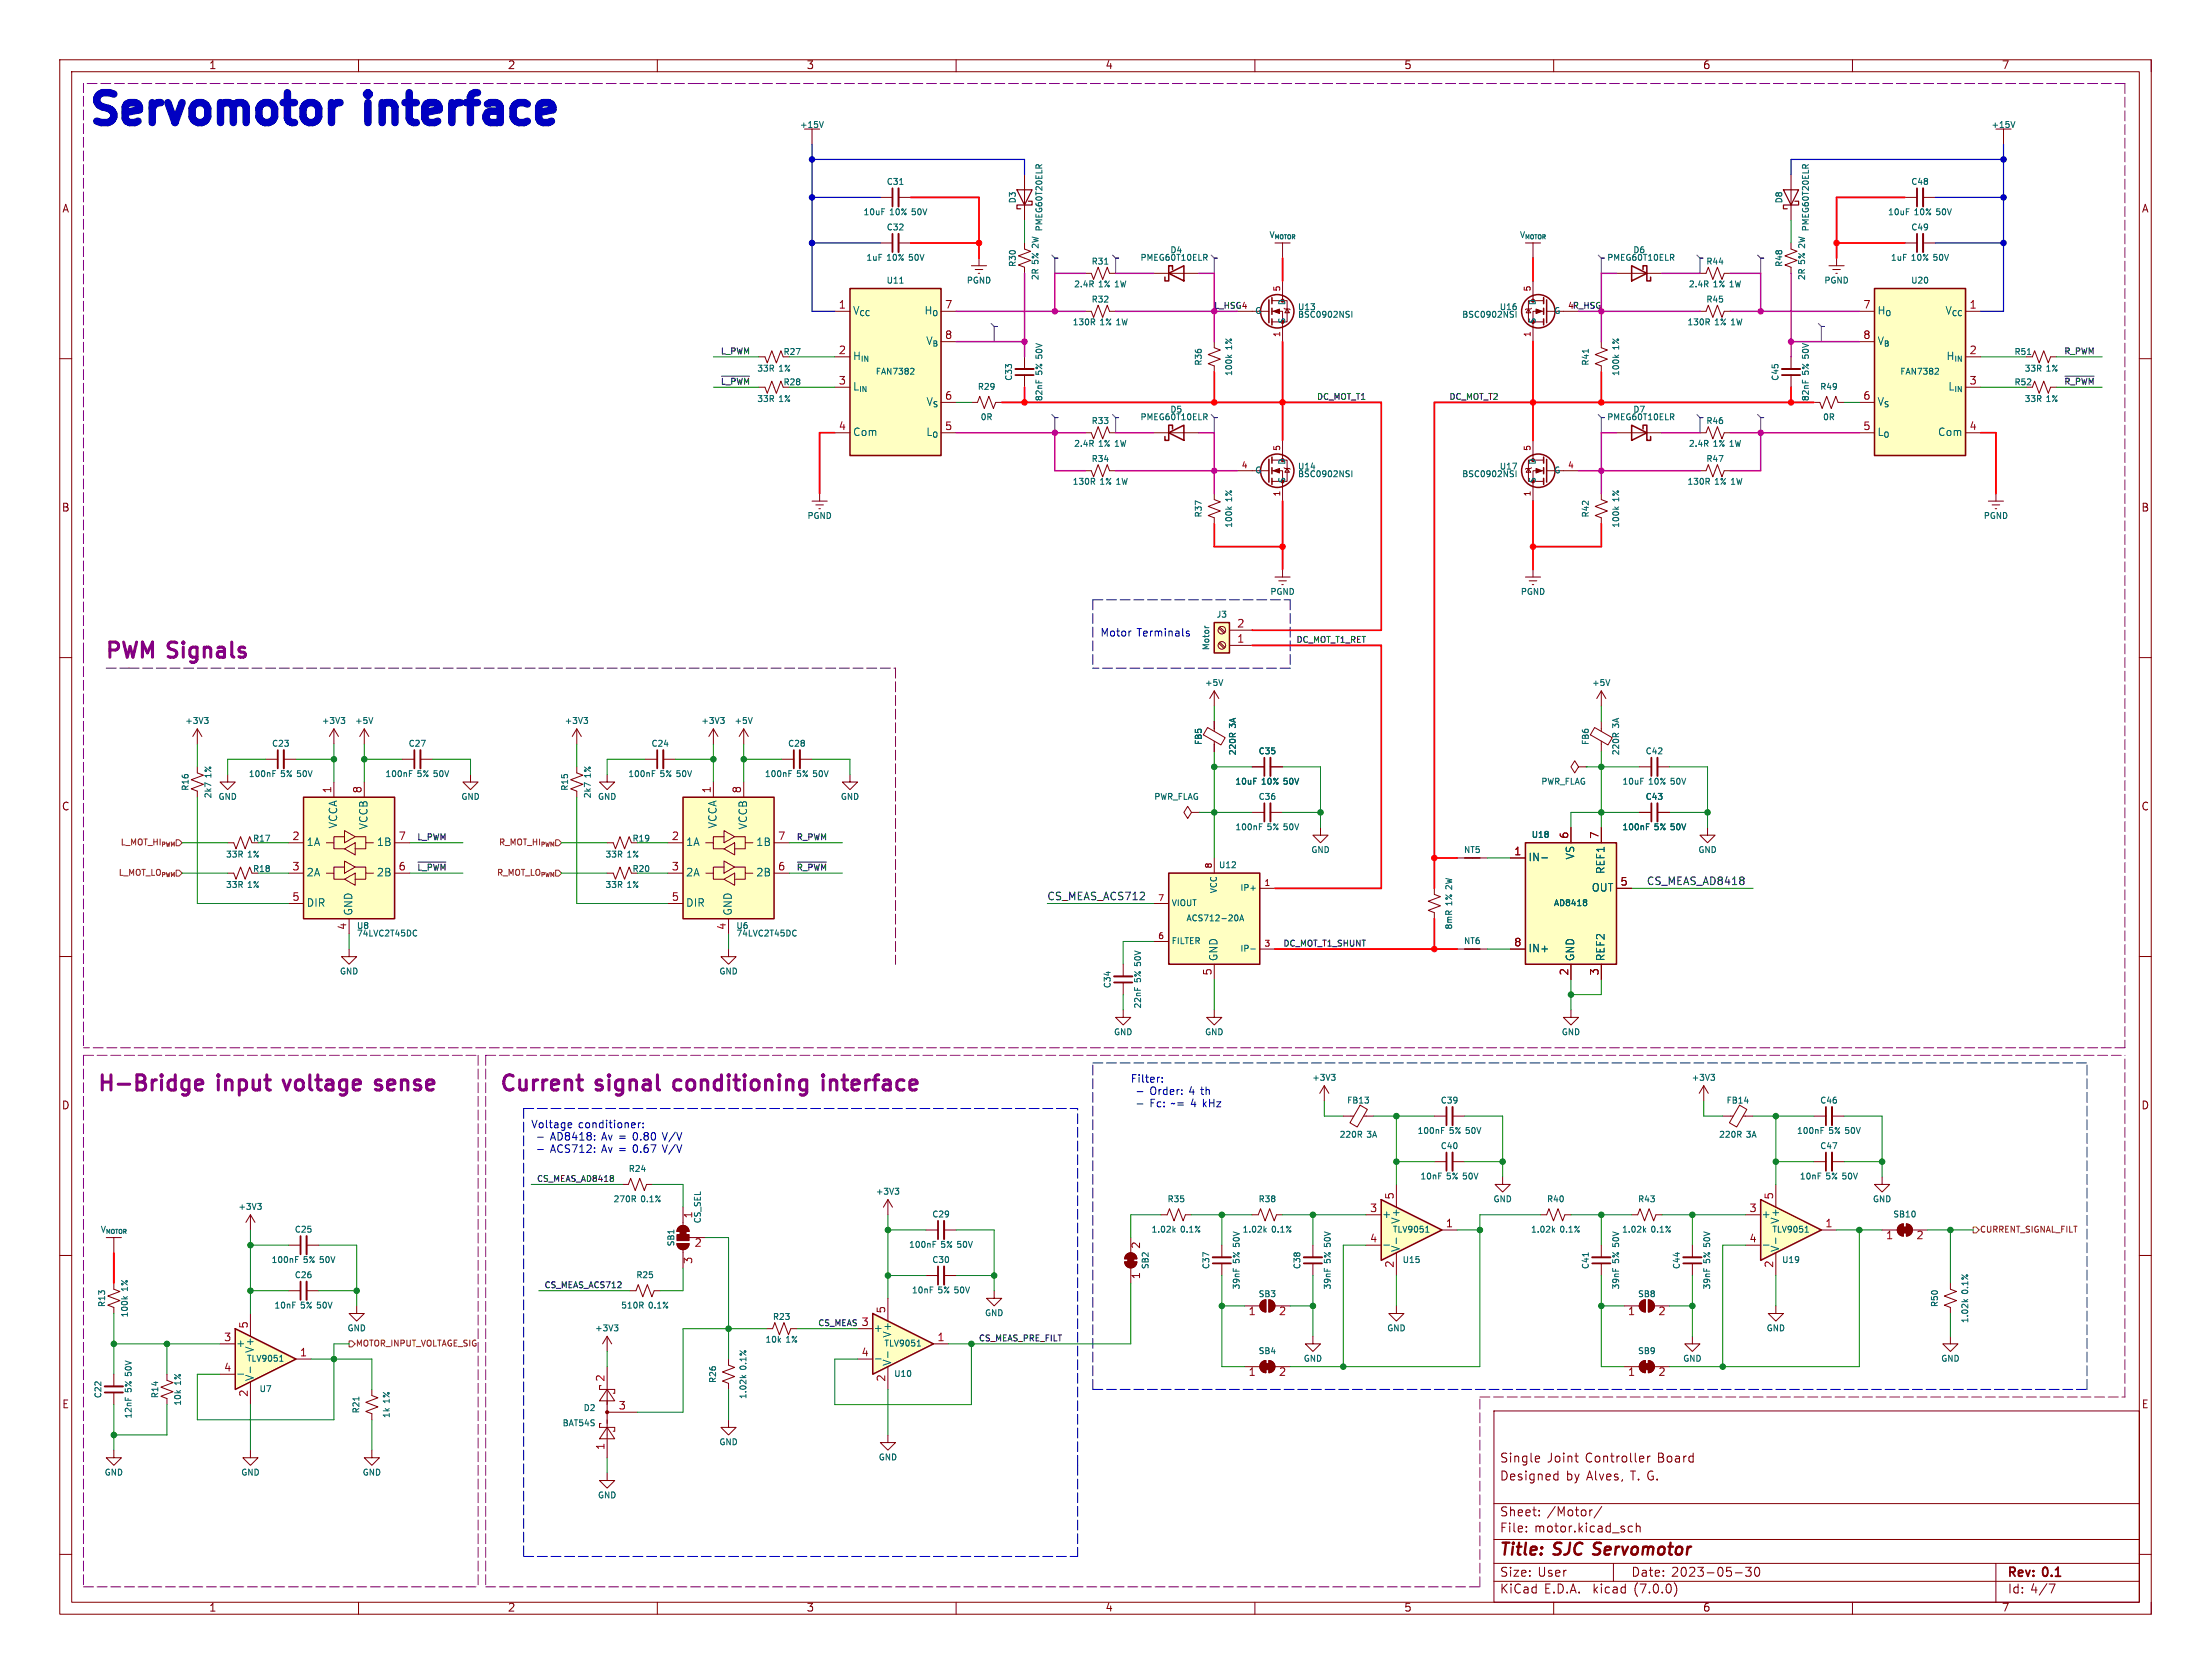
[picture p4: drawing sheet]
<svg xmlns="http://www.w3.org/2000/svg" width="370mm" height="280mm" viewBox="0 0 370 280" stroke-linecap="round" stroke-linejoin="round" font-family="sans-serif">
<defs><g id="words">
<g font-size="7" fill="#0000c2">
<text x="15.2" y="21.6">Servomotor</text>
<text x="62.5" y="21.6">interface</text>
</g>
<text font-size="3.5" fill="#480048" x="17.8" y="110.5">PWM Signals</text>
<g font-size="3.5" fill="#840084">
<text x="16.5" y="182.9">H-Bridge</text>
<text x="36.7" y="182.9">input</text>
<text x="48.5" y="182.9">voltage</text>
<text x="64.6" y="182.9">sense</text>
<text x="83.8" y="182.9">Current</text>
<text x="100" y="182.9">signal</text>
<text x="113.8" y="182.9">conditioning</text>
<text x="139.4" y="182.9">interface</text>
</g>
<g font-size="2.8" fill="#840000">
<text x="251" y="260.8">Title:</text>
<text x="260.1" y="260.8">SJC Servomotor</text>
</g>
<g font-size="2.1" fill="#840000">
<text x="251" y="244.9">Single</text>
<text x="258.9" y="244.9">Joint</text>
<text x="265.3" y="244.9">Controller</text>
<text x="277.4" y="244.9">Board</text>
<text x="251" y="247.9">Designed</text>
<text x="262.1" y="247.9">by Alves,</text>
<text x="272.9" y="247.9">T. G.</text>
<text x="251" y="256.7">File:</text>
<text x="251" y="254">Sheet:</text>
<text x="256.8" y="256.7">motor.kicad_sch</text>
<text x="258.9" y="254">/Motor/</text>
<text x="251" y="266.9">KiCad</text>
<text x="251" y="264.1">Size:</text>
<text x="257.3" y="264.1">User</text>
<text x="258.4" y="266.9">E.D.A.</text>
<text x="266.7" y="266.9">kicad</text>
<text x="273" y="264.1">Date:</text>
<text x="273.6" y="266.9">(7.0.0)</text>
<text x="279.7" y="264.1">2023-05-30</text>
<text x="336" y="264.2">Rev:</text>
<text x="336" y="266.9">Id: 4/7</text>
<text x="342" y="264.2">0.1</text>
</g>
<g font-size="1.8" fill="#840000">
<text x="35" y="11.8">1</text>
<text x="85" y="11.8">2</text>
<text x="135" y="11.8">3</text>
<text x="185" y="11.8">4</text>
<text x="235" y="11.8">5</text>
<text x="285" y="11.8">6</text>
<text x="335" y="11.8">7</text>
<text x="10.4" y="35.8">A</text>
<text x="358.4" y="35.8">A</text>
<text x="10.3" y="85.8">B</text>
<text x="358.3" y="85.8">B</text>
<text x="10.3" y="135.8">C</text>
<text x="358.3" y="135.8">C</text>
<text x="10.3" y="185.8">D</text>
<text x="358.3" y="185.8">D</text>
<text x="10.4" y="235.8">E</text>
<text x="358.4" y="235.8">E</text>
<text x="35" y="269.9">1</text>
<text x="85" y="269.9">2</text>
<text x="135" y="269.9">3</text>
<text x="185" y="269.9">4</text>
<text x="235" y="269.9">5</text>
<text x="285" y="269.9">6</text>
<text x="335" y="269.9">7</text>
</g>
<g font-size="1.8" fill="#a90000">
<text x="140.3" y="51.8">1</text>
<text x="158.1" y="51.8">7</text>
<text x="311.8" y="51.8">7</text>
<text x="329.5" y="51.8">1</text>
<text x="140.3" y="59.4">2</text>
<text x="158.1" y="56.9">8</text>
<text x="311.8" y="56.9">8</text>
<text x="329.5" y="59.4">2</text>
<text x="140.3" y="64.5">3</text>
<text x="329.5" y="64.5">3</text>
<text x="158.1" y="67.1">6</text>
<text x="311.8" y="67.1">6</text>
<text x="140.3" y="72.1">4</text>
<text x="158.1" y="72.1">5</text>
<text x="311.8" y="72.1">5</text>
<text x="329.5" y="72.1">4</text>
<text x="207" y="107.7">1</text>
<text x="207" y="105.2">2</text>
<text x="55.6" y="132.7" transform="rotate(-90 55.6 132.7)">1</text>
<text x="60.7" y="132.7" transform="rotate(-90 60.7 132.7)">8</text>
<text x="119.1" y="132.7" transform="rotate(-90 119.1 132.7)">1</text>
<text x="124.2" y="132.7" transform="rotate(-90 124.2 132.7)">8</text>
<text x="48.9" y="140.7">2</text>
<text x="66.6" y="140.7">7</text>
<text x="112.4" y="140.7">2</text>
<text x="130.1" y="140.7">7</text>
<text x="253.3" y="143.3">1</text>
<text x="262.6" y="140.4" transform="rotate(-90 262.6 140.4)">6</text>
<text x="267.7" y="140.4" transform="rotate(-90 267.7 140.4)">7</text>
<text x="48.9" y="145.8">3</text>
<text x="66.6" y="145.8">6</text>
<text x="112.4" y="145.8">3</text>
<text x="130.1" y="145.8">6</text>
<text x="271.1" y="148.3">5</text>
<text x="48.9" y="150.9">5</text>
<text x="58.2" y="155.6" transform="rotate(-90 58.2 155.6)">4</text>
<text x="112.4" y="150.9">5</text>
<text x="121.7" y="155.6" transform="rotate(-90 121.7 155.6)">4</text>
<text x="253.3" y="158.5">8</text>
<text x="202.9" y="163.2" transform="rotate(-90 202.9 163.2)">5</text>
<text x="262.6" y="163.2" transform="rotate(-90 262.6 163.2)">2</text>
<text x="267.7" y="163.2" transform="rotate(-90 267.7 163.2)">3</text>
<text x="229.2" y="202.9">3</text>
<text x="233.4" y="200.7" transform="rotate(-90 233.4 200.7)">5</text>
<text x="292.7" y="202.9">3</text>
<text x="296.9" y="200.7" transform="rotate(-90 296.9 200.7)">5</text>
<text x="116.2" y="208.9">2</text>
<text x="191.1" y="208.9" transform="rotate(-90 191.1 208.9)">2</text>
<text x="229.2" y="208">4</text>
<text x="241.9" y="205.5">1</text>
<text x="292.7" y="208">4</text>
<text x="305.4" y="205.5">1</text>
<text x="315.6" y="207.6">1</text>
<text x="320.6" y="207.6">2</text>
<text x="116.2" y="211.5" transform="rotate(-90 116.2 211.5)">3</text>
<text x="191.1" y="214" transform="rotate(-90 191.1 214)">1</text>
<text x="233.4" y="212.1" transform="rotate(-90 233.4 212.1)">2</text>
<text x="296.9" y="212.1" transform="rotate(-90 296.9 212.1)">2</text>
<text x="144.1" y="222">3</text>
<text x="148.3" y="219.7" transform="rotate(-90 148.3 219.7)">5</text>
<text x="208.9" y="220.3">1</text>
<text x="214" y="220.3">2</text>
<text x="272.4" y="220.3">1</text>
<text x="277.5" y="220.3">2</text>
<text x="37.4" y="224.5">3</text>
<text x="41.7" y="222.3" transform="rotate(-90 41.7 222.3)">5</text>
<text x="50.1" y="227.1">1</text>
<text x="144.1" y="227.1">4</text>
<text x="156.8" y="224.5">1</text>
<text x="37.4" y="229.6">4</text>
<text x="41.7" y="233.7" transform="rotate(-90 41.7 233.7)">2</text>
<text x="101.3" y="231.2" transform="rotate(-90 101.3 231.2)">2</text>
<text x="148.3" y="231.2" transform="rotate(-90 148.3 231.2)">2</text>
<text x="208.9" y="230.5">1</text>
<text x="214" y="230.5">2</text>
<text x="272.4" y="230.5">1</text>
<text x="277.5" y="230.5">2</text>
<text x="103.5" y="236">3</text>
<text x="101.3" y="242.6" transform="rotate(-90 101.3 242.6)">1</text>
</g>
<g font-size="1.8" fill="#006464">
<text x="142.7" y="52.9">V_{CC}</text>
<text x="154.5" y="52.9">H_{O}</text>
<text x="314.2" y="52.9">H_{O}</text>
<text x="325.4" y="52.9">V_{CC}</text>
<text x="154.8" y="58">V_{B}</text>
<text x="314.2" y="58">V_{B}</text>
<text x="142.7" y="60.5">H_{IN}</text>
<text x="142.7" y="65.6">L_{IN}</text>
<text x="325.5" y="60.5">H_{IN}</text>
<text x="325.8" y="65.6">L_{IN}</text>
<text x="154.8" y="68.1">V_{S}</text>
<text x="314.2" y="68.1">V_{S}</text>
<text x="142.7" y="73.2">Com</text>
<text x="154.8" y="73.2">L_{O}</text>
<text x="314.2" y="73.2">L_{O}</text>
<text x="324.2" y="73.2">Com</text>
<text x="51.3" y="141.8">1A</text>
<text x="56.7" y="138.7" transform="rotate(-90 56.7 138.7)">VCCA</text>
<text x="61.8" y="138.9" transform="rotate(-90 61.8 138.9)">VCCB</text>
<text x="62.9" y="141.8">1B</text>
<text x="114.8" y="141.8">1A</text>
<text x="120.2" y="138.7" transform="rotate(-90 120.2 138.7)">VCCA</text>
<text x="125.3" y="138.9" transform="rotate(-90 125.3 138.9)">VCCB</text>
<text x="126.4" y="141.8">1B</text>
<text x="263.7" y="143.9" transform="rotate(-90 263.7 143.9)">VS</text>
<text x="51.3" y="146.9">2A</text>
<text x="62.9" y="146.9">2B</text>
<text x="114.8" y="146.9">2A</text>
<text x="126.4" y="146.9">2B</text>
<text x="255.8" y="144.3">IN-</text>
<text x="266.2" y="149.4">OUT</text>
<text x="268.8" y="146.3" transform="rotate(-90 268.8 146.3)">REF1</text>
<text x="51.3" y="152">DIR</text>
<text x="59.2" y="153.2" transform="rotate(-90 59.2 153.2)">GND</text>
<text x="114.8" y="152">DIR</text>
<text x="122.7" y="153.2" transform="rotate(-90 122.7 153.2)">GND</text>
<text x="204" y="160.8" transform="rotate(-90 204 160.8)">GND</text>
<text x="255.8" y="159.6">IN+</text>
<text x="263.7" y="160.8" transform="rotate(-90 263.7 160.8)">GND</text>
<text x="268.8" y="160.8" transform="rotate(-90 268.8 160.8)">REF2</text>
<text x="116.2" y="203.9" transform="rotate(-90 116.2 203.9)">1</text>
<text x="231.3" y="204">+</text>
<text x="234.5" y="209.4" transform="rotate(-90 234.5 209.4)">V-</text>
<text x="234.5" y="204.8" transform="rotate(-90 234.5 204.8)">V+</text>
<text x="294.8" y="204">+</text>
<text x="298" y="209.4" transform="rotate(-90 298 209.4)">V-</text>
<text x="298" y="204.8" transform="rotate(-90 298 204.8)">V+</text>
<text x="39.5" y="225.6">+</text>
<text x="42.7" y="226.4" transform="rotate(-90 42.7 226.4)">V+</text>
<text x="146.2" y="223.1">+</text>
<text x="149.4" y="223.9" transform="rotate(-90 149.4 223.9)">V+</text>
<text x="42.7" y="231" transform="rotate(-90 42.7 231)">V-</text>
<text x="149.4" y="228.5" transform="rotate(-90 149.4 228.5)">V-</text>
</g>
<g font-size="1.8" fill="#0000c2">
<text x="184.1" y="106.7">Motor</text>
<text x="190.3" y="106.7">Terminals</text>
<text x="189.2" y="181.3">Filter:</text>
<text x="192.6" y="183.4">Order:</text>
<text x="192.6" y="185.4">Fc: ~=</text>
<text x="199.2" y="183.4">4 th</text>
<text x="199.6" y="185.4">4 kHz</text>
<text x="88.9" y="188.9">Voltage</text>
<text x="92.3" y="191">AD8418:</text>
<text x="96.8" y="188.9">conditioner:</text>
<text x="100.9" y="191">Av =</text>
<text x="106.3" y="191">0.80</text>
<text x="111.5" y="191">V/V</text>
<text x="92.3" y="193">ACS712:</text>
<text x="100.9" y="193">Av =</text>
<text x="106.3" y="193">0.67</text>
<text x="111.5" y="193">V/V</text>
</g>
<g font-size="1.8" fill="#0f0f0f">
<text x="275.6" y="148.2">CS_MEAS_AD8418</text>
<text x="175.1" y="150.8">CS_MEAS_ACS712</text>
</g>
<g font-size="1.4" fill="#006464">
<text x="133.8" y="21.6">+15V</text>
<text x="333.2" y="21.6">+15V</text>
<text x="148.3" y="31.2">C31</text>
<text x="170.2" y="34.1" transform="rotate(-90 170.2 34.1)">D3</text>
<text x="298.5" y="34.1" transform="rotate(-90 298.5 34.1)">D8</text>
<text x="319.8" y="31.2">C48</text>
<text x="144.4" y="36.3">10uF</text>
<text x="148.3" y="38.8">C32</text>
<text x="148.9" y="36.3">10%</text>
<text x="152.7" y="36.3">50V</text>
<text x="174.7" y="38.8" transform="rotate(-90 174.7 38.8)">PMEG60T20ELR</text>
<text x="212.3" y="40.1">V_{MOTOR}</text>
<text x="254.2" y="40.1">V_{MOTOR}</text>
<text x="303" y="38.8" transform="rotate(-90 303 38.8)">PMEG60T20ELR</text>
<text x="315.9" y="36.3">10uF</text>
<text x="319.8" y="38.8">C49</text>
<text x="320.3" y="36.3">10%</text>
<text x="324.2" y="36.3">50V</text>
<text x="144.9" y="43.9">1uF</text>
<text x="148.3" y="47.7">U11</text>
<text x="148.4" y="43.9">10%</text>
<text x="152.2" y="43.9">50V</text>
<text x="161.7" y="47.7">PGND</text>
<text x="170.2" y="44.7" transform="rotate(-90 170.2 44.7)">R30</text>
<text x="174" y="46.9" transform="rotate(-90 174 46.9)">2R 5% 2W</text>
<text x="182.6" y="44.5">R31</text>
<text x="190.8" y="43.9">PMEG60T10ELR</text>
<text x="195.8" y="42.6">D4</text>
<text x="268.9" y="43.9">PMEG60T10ELR</text>
<text x="273.3" y="42.6">D6</text>
<text x="285.5" y="44.5">R44</text>
<text x="298.5" y="44.7" transform="rotate(-90 298.5 44.7)">R48</text>
<text x="302.3" y="46.9" transform="rotate(-90 302.3 46.9)">2R 5% 2W</text>
<text x="305.2" y="47.7">PGND</text>
<text x="316.4" y="43.9">1uF</text>
<text x="319.7" y="47.7">U20</text>
<text x="319.9" y="43.9">10%</text>
<text x="323.7" y="43.9">50V</text>
<text x="179.7" y="48.3">2.4R</text>
<text x="182.6" y="50.9">R32</text>
<text x="183.8" y="48.3">1% 1W</text>
<text x="210.1" y="52.8">G</text>
<text x="215.3" y="51.2" transform="rotate(-90 215.3 51.2)">D</text>
<text x="217.1" y="52.1">U13</text>
<text x="217.1" y="53.4">BSC0902NSI</text>
<text x="244.6" y="53.4">BSC0902NSI</text>
<text x="250.9" y="52.1">U16</text>
<text x="257.2" y="51.2" transform="rotate(-90 257.2 51.2)">D</text>
<text x="259.9" y="52.8">G</text>
<text x="282.5" y="48.3">2.4R</text>
<text x="285.5" y="50.9">R45</text>
<text x="286.7" y="48.3">1% 1W</text>
<text x="131" y="59.6">R27</text>
<text x="179.4" y="54.7">130R</text>
<text x="184.1" y="54.7">1% 1W</text>
<text x="206.4" y="58.5" transform="rotate(-90 206.4 58.5)">1%</text>
<text x="215.3" y="54.1" transform="rotate(-90 215.3 54.1)">S</text>
<text x="257.2" y="54.1" transform="rotate(-90 257.2 54.1)">S</text>
<text x="271.2" y="58.5" transform="rotate(-90 271.2 58.5)">1%</text>
<text x="282.3" y="54.7">130R</text>
<text x="286.9" y="54.7">1% 1W</text>
<text x="337" y="59.6">R51</text>
<text x="126.6" y="62.4">33R</text>
<text x="130.3" y="62.4">1%</text>
<text x="131" y="64.7">R28</text>
<text x="146.5" y="62.9">FAN7382</text>
<text x="163.6" y="65.5">R29</text>
<text x="169.6" y="63.8" transform="rotate(-90 169.6 63.8)">C33</text>
<text x="174.7" y="62.7" transform="rotate(-90 174.7 62.7)">5% 50V</text>
<text x="201.4" y="61.2" transform="rotate(-90 201.4 61.2)">R36</text>
<text x="206.4" y="63" transform="rotate(-90 206.4 63)">100k</text>
<text x="266.1" y="61.2" transform="rotate(-90 266.1 61.2)">R41</text>
<text x="271.2" y="63" transform="rotate(-90 271.2 63)">100k</text>
<text x="297.9" y="63.8" transform="rotate(-90 297.9 63.8)">C45</text>
<text x="303" y="62.7" transform="rotate(-90 303 62.7)">5% 50V</text>
<text x="304.5" y="65.5">R49</text>
<text x="317.9" y="62.9">FAN7382</text>
<text x="337" y="64.7">R52</text>
<text x="338.7" y="62.4">33R</text>
<text x="342.4" y="62.4">1%</text>
<text x="126.6" y="67.5">33R</text>
<text x="130.3" y="67.5">1%</text>
<text x="164" y="70.5">0R</text>
<text x="174.7" y="67.2" transform="rotate(-90 174.7 67.2)">82nF</text>
<text x="182.6" y="71.2">R33</text>
<text x="190.8" y="70.5">PMEG60T10ELR</text>
<text x="195.8" y="69.3">D5</text>
<text x="268.9" y="70.5">PMEG60T10ELR</text>
<text x="273.3" y="69.3">D7</text>
<text x="285.5" y="71.2">R46</text>
<text x="303" y="67.2" transform="rotate(-90 303 67.2)">82nF</text>
<text x="305" y="70.5">0R</text>
<text x="338.7" y="67.5">33R</text>
<text x="342.4" y="67.5">1%</text>
<text x="179.7" y="75">2.4R</text>
<text x="182.6" y="77.5">R34</text>
<text x="183.8" y="75">1% 1W</text>
<text x="215.3" y="77.9" transform="rotate(-90 215.3 77.9)">D</text>
<text x="257.2" y="77.9" transform="rotate(-90 257.2 77.9)">D</text>
<text x="282.5" y="75">2.4R</text>
<text x="285.5" y="77.5">R47</text>
<text x="286.7" y="75">1% 1W</text>
<text x="179.4" y="81.3">130R</text>
<text x="184.1" y="81.3">1% 1W</text>
<text x="206.4" y="83.9" transform="rotate(-90 206.4 83.9)">1%</text>
<text x="210.1" y="79.4">G</text>
<text x="215.3" y="80.8" transform="rotate(-90 215.3 80.8)">S</text>
<text x="217.1" y="78.8">U14</text>
<text x="217.1" y="80.1">BSC0902NSI</text>
<text x="244.6" y="80.1">BSC0902NSI</text>
<text x="250.9" y="78.8">U17</text>
<text x="257.2" y="80.8" transform="rotate(-90 257.2 80.8)">S</text>
<text x="259.9" y="79.4">G</text>
<text x="271.2" y="83.9" transform="rotate(-90 271.2 83.9)">1%</text>
<text x="282.3" y="81.3">130R</text>
<text x="286.9" y="81.3">1% 1W</text>
<text x="135" y="87.1">PGND</text>
<text x="201.4" y="86.6" transform="rotate(-90 201.4 86.6)">R37</text>
<text x="206.4" y="88.4" transform="rotate(-90 206.4 88.4)">100k</text>
<text x="266.1" y="86.6" transform="rotate(-90 266.1 86.6)">R42</text>
<text x="271.2" y="88.4" transform="rotate(-90 271.2 88.4)">100k</text>
<text x="331.9" y="87.1">PGND</text>
<text x="212.5" y="99.8">PGND</text>
<text x="254.4" y="99.8">PGND</text>
<text x="203.5" y="103.6">J3</text>
<text x="202.6" y="108.8" transform="rotate(-90 202.6 108.8)">Motor</text>
<text x="201.6" y="115">+5V</text>
<text x="266.4" y="115">+5V</text>
<text x="30.9" y="121.3">+3V3</text>
<text x="45.4" y="125.2">C23</text>
<text x="53.8" y="121.3">+3V3</text>
<text x="59.3" y="121.3">+5V</text>
<text x="68.3" y="125.2">C27</text>
<text x="94.4" y="121.3">+3V3</text>
<text x="108.9" y="125.2">C24</text>
<text x="117.3" y="121.3">+3V3</text>
<text x="122.8" y="121.3">+5V</text>
<text x="131.8" y="125.2">C28</text>
<text x="201.4" y="124.7" transform="rotate(-90 201.4 124.7)">FB5</text>
<text x="207.1" y="121.8" transform="rotate(-90 207.1 121.8)">3A</text>
<text x="266.1" y="124.7" transform="rotate(-90 266.1 124.7)">FB6</text>
<text x="271.2" y="121.8" transform="rotate(-90 271.2 121.8)">3A</text>
<text x="35.6" y="130.1" transform="rotate(-90 35.6 130.1)">1%</text>
<text x="41.6" y="130.2">100nF</text>
<text x="47" y="130.2">5% 50V</text>
<text x="64.4" y="130.2">100nF</text>
<text x="69.8" y="130.2">5% 50V</text>
<text x="99.1" y="130.1" transform="rotate(-90 99.1 130.1)">1%</text>
<text x="105.1" y="130.2">100nF</text>
<text x="110.5" y="130.2">5% 50V</text>
<text x="127.9" y="130.2">100nF</text>
<text x="133.3" y="130.2">5% 50V</text>
<text x="206.7" y="131.5">10uF</text>
<text x="207.1" y="126.4" transform="rotate(-90 207.1 126.4)">220R</text>
<text x="210.5" y="126.4">C35</text>
<text x="211.1" y="131.5">10%</text>
<text x="214.9" y="131.5">50V</text>
<text x="257.9" y="131.5">PWR_FLAG</text>
<text x="271.2" y="126.4" transform="rotate(-90 271.2 126.4)">220R</text>
<text x="271.4" y="131.5">10uF</text>
<text x="275.3" y="126.4">C42</text>
<text x="275.9" y="131.5">10%</text>
<text x="279.7" y="131.5">50V</text>
<text x="31.8" y="132.4" transform="rotate(-90 31.8 132.4)">R16</text>
<text x="35.6" y="133.6" transform="rotate(-90 35.6 133.6)">2k7</text>
<text x="36.5" y="134">GND</text>
<text x="77.1" y="134">GND</text>
<text x="95.3" y="132.4" transform="rotate(-90 95.3 132.4)">R15</text>
<text x="99.1" y="133.6" transform="rotate(-90 99.1 133.6)">2k7</text>
<text x="100" y="134">GND</text>
<text x="140.6" y="134">GND</text>
<text x="193.1" y="134">PWR_FLAG</text>
<text x="210.5" y="134">C36</text>
<text x="275.3" y="134">C43</text>
<text x="37.7" y="143.7">33R</text>
<text x="41.4" y="143.7">1%</text>
<text x="42.3" y="141">R17</text>
<text x="101.2" y="143.7">33R</text>
<text x="104.9" y="143.7">1%</text>
<text x="105.8" y="141">R19</text>
<text x="206.7" y="139.1">100nF</text>
<text x="212.1" y="139.1">5% 50V</text>
<text x="219.4" y="142.9">GND</text>
<text x="244.9" y="142.9">NT5</text>
<text x="256.2" y="140.4">U18</text>
<text x="271.4" y="139.1">100nF</text>
<text x="276.8" y="139.1">5% 50V</text>
<text x="284.1" y="142.9">GND</text>
<text x="37.7" y="148.8">33R</text>
<text x="41.4" y="148.8">1%</text>
<text x="42.3" y="146.1">R18</text>
<text x="101.2" y="148.8">33R</text>
<text x="104.9" y="148.8">1%</text>
<text x="105.8" y="146.1">R20</text>
<text x="203.9" y="149.6" transform="rotate(-90 203.9 149.6)">VCC</text>
<text x="203.9" y="145.5">U12</text>
<text x="207.4" y="149.3">IP+</text>
<text x="59.7" y="155.6">U8</text>
<text x="123.2" y="155.6">U6</text>
<text x="196.1" y="151.8">VIOUT</text>
<text x="198.5" y="154.4">ACS712-20A</text>
<text x="243.3" y="155.6" transform="rotate(-90 243.3 155.6)">8mR</text>
<text x="243.3" y="151.5" transform="rotate(-90 243.3 151.5)">1% 2W</text>
<text x="260" y="151.8">AD8418</text>
<text x="59.7" y="156.9">74LVC2T45DC</text>
<text x="123.2" y="156.9">74LVC2T45DC</text>
<text x="196.1" y="158.2">FILTER</text>
<text x="207.4" y="159.4">IP-</text>
<text x="244.9" y="158.2">NT6</text>
<text x="56.8" y="163.3">GND</text>
<text x="120.3" y="163.3">GND</text>
<text x="186.1" y="165.4" transform="rotate(-90 186.1 165.4)">C34</text>
<text x="191.2" y="164.3" transform="rotate(-90 191.2 164.3)">5% 50V</text>
<text x="186.3" y="173.4">GND</text>
<text x="191.2" y="168.8" transform="rotate(-90 191.2 168.8)">22nF</text>
<text x="201.6" y="173.4">GND</text>
<text x="261.3" y="173.4">GND</text>
<text x="219.5" y="181">+3V3</text>
<text x="225.4" y="184.8">FB13</text>
<text x="241" y="184.8">C39</text>
<text x="283" y="181">+3V3</text>
<text x="288.9" y="184.8">FB14</text>
<text x="304.5" y="184.8">C46</text>
<text x="224.1" y="190.6">220R</text>
<text x="228.7" y="190.6">3A</text>
<text x="237.1" y="189.9">100nF</text>
<text x="242.5" y="189.9">5% 50V</text>
<text x="287.6" y="190.6">220R</text>
<text x="292.2" y="190.6">3A</text>
<text x="300.6" y="189.9">100nF</text>
<text x="306" y="189.9">5% 50V</text>
<text x="105.1" y="196.3">R24</text>
<text x="237.6" y="197.5">10nF</text>
<text x="241" y="192.5">C40</text>
<text x="242.1" y="197.5">5% 50V</text>
<text x="301.1" y="197.5">10nF</text>
<text x="304.5" y="192.5">C47</text>
<text x="305.6" y="197.5">5% 50V</text>
<text x="39.8" y="202.6">+3V3</text>
<text x="102.6" y="201.4">270R</text>
<text x="107.2" y="201.4">0.1%</text>
<text x="146.5" y="200.1">+3V3</text>
<text x="155.9" y="203.9">C29</text>
<text x="195.3" y="201.4">R35</text>
<text x="210.5" y="201.4">R38</text>
<text x="249.8" y="201.4">GND</text>
<text x="258.8" y="201.4">R40</text>
<text x="274" y="201.4">R43</text>
<text x="313.3" y="201.4">GND</text>
<text x="316.8" y="203.9">SB10</text>
<text x="16.8" y="206.4">V_{MOTOR}</text>
<text x="49.3" y="206.4">C25</text>
<text x="113.1" y="208.6" transform="rotate(-90 113.1 208.6)">SB1</text>
<text x="117.5" y="204.7" transform="rotate(-90 117.5 204.7)">CS_SEL</text>
<text x="152.1" y="209">100nF</text>
<text x="157.5" y="209">5% 50V</text>
<text x="192.6" y="206.4">1.02k</text>
<text x="197.6" y="206.4">0.1%</text>
<text x="207.9" y="206.4">1.02k</text>
<text x="212.8" y="206.4">0.1%</text>
<text x="233" y="206.4">TLV9051</text>
<text x="256.1" y="206.4">1.02k</text>
<text x="261.1" y="206.4">0.1%</text>
<text x="271.4" y="206.4">1.02k</text>
<text x="276.3" y="206.4">0.1%</text>
<text x="296.5" y="206.4">TLV9051</text>
<text x="21.6" y="216" transform="rotate(-90 21.6 216)">1%</text>
<text x="45.4" y="211.5">100nF</text>
<text x="49.3" y="214.1">C26</text>
<text x="50.8" y="211.5">5% 50V</text>
<text x="106.4" y="214.1">R25</text>
<text x="155.9" y="211.5">C30</text>
<text x="192.5" y="212.4" transform="rotate(-90 192.5 212.4)">SB2</text>
<text x="202.6" y="212.4" transform="rotate(-90 202.6 212.4)">C37</text>
<text x="207.7" y="215.8" transform="rotate(-90 207.7 215.8)">39nF</text>
<text x="207.7" y="211.3" transform="rotate(-90 207.7 211.3)">5% 50V</text>
<text x="217.9" y="212.4" transform="rotate(-90 217.9 212.4)">C38</text>
<text x="222.9" y="215.8" transform="rotate(-90 222.9 215.8)">39nF</text>
<text x="222.9" y="211.3" transform="rotate(-90 222.9 211.3)">5% 50V</text>
<text x="234.7" y="211.5">U15</text>
<text x="266.1" y="212.4" transform="rotate(-90 266.1 212.4)">C41</text>
<text x="271.2" y="215.8" transform="rotate(-90 271.2 215.8)">39nF</text>
<text x="271.2" y="211.3" transform="rotate(-90 271.2 211.3)">5% 50V</text>
<text x="281.4" y="212.4" transform="rotate(-90 281.4 212.4)">C44</text>
<text x="286.4" y="215.8" transform="rotate(-90 286.4 215.8)">39nF</text>
<text x="286.4" y="211.3" transform="rotate(-90 286.4 211.3)">5% 50V</text>
<text x="298.2" y="211.5">U19</text>
<text x="17.8" y="218.7" transform="rotate(-90 17.8 218.7)">R13</text>
<text x="21.6" y="220.4" transform="rotate(-90 21.6 220.4)">100k</text>
<text x="45.8" y="219.1">10nF</text>
<text x="50.3" y="219.1">5% 50V</text>
<text x="103.9" y="219.1">510R</text>
<text x="108.5" y="219.1">0.1%</text>
<text x="129.3" y="221">R23</text>
<text x="152.5" y="216.6">10nF</text>
<text x="157" y="216.6">5% 50V</text>
<text x="164.8" y="220.4">GND</text>
<text x="210.5" y="217.2">SB3</text>
<text x="274" y="217.2">SB8</text>
<text x="324.5" y="218.7" transform="rotate(-90 324.5 218.7)">R50</text>
<text x="329.6" y="221.4" transform="rotate(-90 329.6 221.4)">1.02k</text>
<text x="329.6" y="216.5" transform="rotate(-90 329.6 216.5)">0.1%</text>
<text x="58.1" y="222.9">GND</text>
<text x="99.5" y="222.9">+3V3</text>
<text x="128" y="224.8">10k</text>
<text x="131.5" y="224.8">1%</text>
<text x="147.9" y="225.5">TLV9051</text>
<text x="210.5" y="226.8">SB4</text>
<text x="232.1" y="222.9">GND</text>
<text x="274" y="226.8">SB9</text>
<text x="295.6" y="222.9">GND</text>
<text x="17.2" y="234" transform="rotate(-90 17.2 234)">C22</text>
<text x="22.3" y="232.9" transform="rotate(-90 22.3 232.9)">5% 50V</text>
<text x="26.7" y="234" transform="rotate(-90 26.7 234)">R14</text>
<text x="30.5" y="231.7" transform="rotate(-90 30.5 231.7)">1%</text>
<text x="41.2" y="228">TLV9051</text>
<text x="43.4" y="233.1">U7</text>
<text x="120.1" y="231.4" transform="rotate(-90 120.1 231.4)">R26</text>
<text x="125.2" y="229.2" transform="rotate(-90 125.2 229.2)">0.1%</text>
<text x="149.6" y="230.6">U10</text>
<text x="218.1" y="228">GND</text>
<text x="281.6" y="228">GND</text>
<text x="324.8" y="228">GND</text>
<text x="22.3" y="237.4" transform="rotate(-90 22.3 237.4)">12nF</text>
<text x="30.5" y="235.2" transform="rotate(-90 30.5 235.2)">10k</text>
<text x="60.4" y="236.5" transform="rotate(-90 60.4 236.5)">R21</text>
<text x="65.5" y="237.3" transform="rotate(-90 65.5 237.3)">1k</text>
<text x="65.5" y="234.7" transform="rotate(-90 65.5 234.7)">1%</text>
<text x="94.1" y="238.8">BAT54S</text>
<text x="97.6" y="236.3">D2</text>
<text x="125.2" y="234.1" transform="rotate(-90 125.2 234.1)">1.02k</text>
<text x="120.3" y="242">GND</text>
<text x="147" y="244.5">GND</text>
<text x="17.4" y="247.1">GND</text>
<text x="40.3" y="247.1">GND</text>
<text x="60.6" y="247.1">GND</text>
<text x="100" y="250.9">GND</text>
</g>
<g font-size="1.4" fill="#0f0f0f">
<text x="203.2" y="51.8">L_HSG4</text>
<text x="262.3" y="51.8">4R_HSG</text>
<text x="120.6" y="59.4">L_PWM</text>
<text x="345.3" y="59.4">R_PWM</text>
<text x="120.6" y="64.5">~{L_PWM}</text>
<text x="345.3" y="64.5">~{R_PWM}</text>
<text x="220.2" y="67">DC_MOT_T1</text>
<text x="242.6" y="67">DC_MOT_T2</text>
<text x="216.8" y="107.7">DC_MOT_T1_RET</text>
<text x="69.8" y="140.7">L_PWM</text>
<text x="133.3" y="140.7">R_PWM</text>
<text x="69.8" y="145.8">~{L_PWM}</text>
<text x="133.3" y="145.8">~{R_PWM}</text>
<text x="214.6" y="158.5">DC_MOT_T1_SHUNT</text>
<text x="89.7" y="197.8">CS_MEAS_AD8418</text>
<text x="91" y="215.6">CS_MEAS_ACS712</text>
<text x="136.8" y="222">CS_MEAS</text>
<text x="163.8" y="224.5">CS_MEAS_PRE_FILT</text>
</g>
<g font-size="1.4" fill="#a90000">
<text x="214.4" y="48.8" transform="rotate(-90 214.4 48.8)">5</text>
<text x="256.3" y="48.8" transform="rotate(-90 256.3 48.8)">5</text>
<text x="214.4" y="56.4" transform="rotate(-90 214.4 56.4)">1</text>
<text x="256.3" y="56.4" transform="rotate(-90 256.3 56.4)">1</text>
<text x="214.4" y="75.5" transform="rotate(-90 214.4 75.5)">5</text>
<text x="256.3" y="75.5" transform="rotate(-90 256.3 75.5)">5</text>
<text x="207.7" y="78.5">4</text>
<text x="214.4" y="83.1" transform="rotate(-90 214.4 83.1)">1</text>
<text x="256.3" y="83.1" transform="rotate(-90 256.3 83.1)">1</text>
<text x="262.3" y="78.5">4</text>
<text x="202.9" y="145.3" transform="rotate(-90 202.9 145.3)">8</text>
<text x="211.5" y="148.3">1</text>
<text x="193.7" y="150.9">7</text>
<text x="193.7" y="157.2">6</text>
<text x="211.5" y="158.5">3</text>
</g>
<g font-size="1.4" fill="#725600">
<text x="20" y="141.7">L_MOT_HI_{PWM}</text>
<text x="83.3" y="141.7">R_MOT_HI_{PWM}</text>
<text x="19.6" y="146.7">L_MOT_LO_{PWM}</text>
<text x="83" y="146.7">R_MOT_LO_{PWM}</text>
<text x="331.4" y="206.4">CURRENT_SIGNAL_FILT</text>
<text x="59.6" y="225.5">MOTOR_INPUT_VOLTAGE_SIG</text>
</g>
</g></defs>
<g fill="none" stroke="#840000" stroke-width=".17">
<path d="M10 10h350v260h-350zM12 12h346v256h-346zM60 10v2M110 10v2M160 10v2M210 10v2M260 10v2M310 10v2M360 10v2M10 60h2M358 60h2M10 110h2"/>
<path d="M358 110h2M33 128.3v1l1 .4-2 .7 2 .8-2 .8 1 .3v1.1M33 121.9v2.6M33 121.9l.8 1.3M33 121.9l-.7 1.3M38.1 129.5v1.3h1.3l-1.3 1.3-1.3-1.3h1.3M44.4 127h2.1M47.5 127h2M55.9 121.9l.7 1.3M55.9 121.9v2.6M55.9 121.9l-.8 1.3M67.3 127h2"/>
<path d="M70.4 127h2M199.4 135.9l-.6-1-.7 1 .7 1 .6-1h1.3M200.7 135.9h.1M209.5 135.9h2.1M212.6 135.9h2M221 138.4v1.3h-1.3l1.3 1.3 1.2-1.3h-1.2M262.9 138.4v2.6M268 138.4v2.6M274.3 135.9h2.1M277.4 135.9h2M285.7 138.4v1.3h-1.2l1.2 1.3 1.3-1.3h-1.3M10 160h2"/>
<path d="M193 157.5h2.6M193 151.1h2.6M203.2 143.5v2.6M210.8 148.6h2.6M210.8 158.8h2.6M252.7 158.8h2.6M252.7 143.5h2.6M270.5 148.6h2.5M358 160h2M203.2 161.3v2.5M262.9 168.9v1.3h1.3l-1.3 1.3-1.3-1.3h1.3M262.9 161.3v2.5"/>
<path d="M268 161.3v2.5M10 210h2M59.7 218.4v1.3h-1.3l1.3 1.3 1.3-1.3h-1.3M358 210h2M27.9 229.9v1l1.1 .4-2.1 .7 2.1 .8-2.1 .8 1 .3v1.1M219.7 223.5v1.3h1.3l-1.3 1.3-1.3-1.3h1.3M250 236h108v32h-108zM10 260h2M250 257.5h108M250 251.5h108M255.4 256.1v.2M255.4 255.3v.2"/>
<path d="M257.4 243.6h.2v.3l-.7 .2M257.6 253.4v.2M257.6 252.6v.2M257.6 244.5l-.2 .1M260.3 246.6h.4M260.7 246.1v1.5M260.7 247.5l-.4 .1M263.5 243.6h.6M264 244.6h.1M266.5 252.6l-.4 .1M268 252l-1.2 1.9M272.5 256.1l.3 .2 .4-.1"/>
<path d="M273.2 255.3h-.4l-.3 .1M273.8 255.4l.2-.1h.4l.1 1M273.8 254.8v1.5M275.7 243.6v1M276.2 243.6h-.3l-.2 .2M358 260h2M60 268v2M110 268v2M160 268v2M210 268v2M250 264.5h108M250 261.5h108"/>
<path d="M260 268v2M270 261.5v3M280.2 264.8a1.74 1.74 0 0 1 0 2.2M290.4 263.1h1.1M292.1 262.2h.9l-.5 .5 .5 .2v.6l-.2 .2h-.5l-.2-.2M293.8 262.2h.2a.81 .81 0 0 1 .3 1.3l-.2 .2a.81 .81 0 0 1-.3-1.4zM310 268v2M334 261.5v6.5M343.9 265l-.6 1.5M360 268v2"/>
</g>
<path d="M47.5 125.5v3M70.4 125.5v3M212.6 134.4v3M277.4 134.4v3" fill="none" stroke="#840000" stroke-width=".33"/>
<path d="M46.5 125.5v3M69.3 125.5v3M211.6 134.4v3M276.4 134.4v3" fill="none" stroke="#840000" stroke-width=".3"/>
<g fill="none" stroke="#006464" stroke-width=".17">
<path d="M34.2 120h.6l-.3 .4M34.6 120.4l.2 .2v.2l-.2 .2M45.7 129.4h.3M45.7 128.9h.4M57.1 120h.6l-.3 .4M57.5 120.4l.2 .2v.2l-.2 .2M68.5 129.4h.3M68.5 128.9h.5M210.8 138.3h.3M210.8 137.8h.4M275.5 138.3h.4M275.5 137.8h.5"/>
<path d="M207 153.1l.2 .3-.2 .6M207.5 154l.3-1 .3 1M207.6 153.8h.4M209.3 148.6h.8M209.3 158.7h.8M258 143.5h1M265.3 150.5l.2 .2-.2 .2 .2 .2v.2l-.2 .2"/>
</g>
<g fill="#ffffc2" stroke="#ffffc2" stroke-width=".17">
<path d="M195.6 146.1h15.2v15.2h-15.2z"/>
<path d="M255.3 141h15.2v20.3h-15.2z"/>
</g>
<path d="M195.6 146.1h15.2v15.2h-15.2zM255.3 141h15.2v20.3h-15.2z" fill="none" stroke="#840000" stroke-width=".25"/>
<path d="M39.4 222.3l10.1 5-10.1 5.1z" fill="#ffffc2"/>
<path d="M313.7 48.3h15.2v27.9h-15.2zM50.8 133.4h15.2v20.3h-15.2zM39.4 222.3l10.1 5-10.1 5.1z" fill="none" stroke="#840000" stroke-width=".25"/>
<g fill="none" stroke="#840000" stroke-width=".17">
<path d="M135.9 21.6v2.5M171.4 29.2v7.6M127 59.7h1l.4 1 .8-2 .7 2 .8-2 .4 1M181.6 45.7h1l.4 1 .8-2 .7 2 .8-2 .4 1h1M181.6 52.1h1l.4 1 .8-2 .7 2 .8-2 .4 1h1M203.2 57.2v1l1 .3-2 .8 2 .8-2 .7 1 .4v1M311.1 52.1h2.6M311.1 57.2h2.6M328.9 59.7h2.6M127 64.8h1l.4 1 .8-2 .7 2 .8-2 .4 1M311.1 72.4h2.6M311.1 67.3h2.6"/>
<path d="M328.9 64.8h2.6M328.9 72.4h2.6M135.9 83.8h2.5M136.5 84.5h1.3M137 85.1h.3M137.2 82.6v1.2M55.9 130.8v2.6M57.7 140h-1.8v1M57.7 138.9l1.7 1.1-1.7 1zM59.4 140h1.8v1h1.3M61 130.8v2.6M48.3 141h2.5"/>
<path d="M48.3 146.1h2.5M48.3 151.1h2.5M54.6 146.1h1.3v1h1.8M54.6 141h1.3v1h1.8M57.7 145h-1.8v1.1M57.7 144l1.7 1-1.7 1.1zM57.7 147.1l1.7-1v2zM57.7 142l1.7-1v2zM58.4 158.8v1.2h-1.3l1.3 1.3 1.3-1.3h-1.3M58.4 153.7v2.5M59.4 145h1.8v1.1h1.3M61.2 146.1v1h-1.8"/>
<path d="M61.2 141v1h-1.8M66 141h2.6M66 146.1h2.6M19 214.6v1l1.1 .4-2.1 .8 2.1 .8-2.1 .7 1 .4v1M19 207v2.6M41.9 203.2v2.5M41.9 219.7v3.8M41.9 203.2l-.8 1.3M41.9 203.2l.8 1.3M48.3 208.3h2M48.3 215.9h2M51.3 208.3h2"/>
<path d="M51.3 215.9h2M271.8 218.4h2.5M274.7 217.7l.6-.3v2.1a1.02 1.02 0 0 1-.9-.7 1.02 1.02 0 0 1 .3-1.1zM275.8 217.4a1.02 1.02 0 0 1 1.1 1 1.02 1.02 0 0 1-1.1 1.1zM276.9 218.4h2.5M297.2 218.4v1.3h1.2l-1.2 1.3-1.3-1.3h1.3M326.4 214.6v1l1 .4-2 .8 2 .8-2 .7 1 .4v1M19 229.9v2M19 232.9v2.1M36.8 224.8h2.6M36.8 229.9h2.6M41.9 231.1v3.9"/>
<path d="M49.5 227.3h2.6M62.2 232.4v1l1 .4-2 .8 2 .7-2 .8 1 .4v1M271.8 228.6h2.5M274.7 227.9l.6-.3v2a1.02 1.02 0 0 1-.9-.6 1.02 1.02 0 0 1 .3-1.1zM275.8 227.6a1.02 1.02 0 0 1 1.1 1 1.02 1.02 0 0 1-1.1 1zM276.9 228.6h2.5M283.2 223.5v1.3h1.3l-1.3 1.3-1.3-1.3h1.3M326.4 223.5v1.3h1.3l-1.3 1.3-1.3-1.3h1.3M19 242.6v1.2h-1.2l1.2 1.3 1.3-1.3h-1.3M41.9 242.6v1.2h-1.3l1.3 1.3 1.3-1.3h-1.3M62.2 242.6v1.2h-1.2l1.2 1.3 1.3-1.3h-1.3"/>
</g>
<g fill="none" stroke="#006464" stroke-width=".17">
<path d="M137.8 20.3l-.3 1M173.5 27.6h.3M174.4 27.5l-.5 .4M184.8 44.2h.6M205.4 59.4l.4 .4M206.1 59.4l-.4 .3M324.2 61.6l.2 .2v.2l-.6 .6h.6M69.5 155.6l.2 .1M69.7 156.5l-.2 .1M20.7 216.9l.3 .4M21.3 216.9l-.4 .3M43.1 201.3h.6l-.3 .4"/>
<path d="M43.5 201.7l.2 .2v.2l-.2 .2M49.5 210.7h.3M49.5 210.2h.4M328.6 217.4l.4 .3M329.3 217.4l-.4 .2M39.8 229.9h1M41.9 228.7v.9M46.8 227.7h.6M60.1 233.7v.6"/>
</g>
<path d="M170.2 31.8h2.5l-1.3 2.5zM172.1 33.7h.6v.6h-2.5v.6h.6" fill="none" stroke="#840000" stroke-width=".2"/>
<g fill="#ffffc2" stroke="#ffffc2" stroke-width=".17">
<path d="M50.8 133.4h15.2v20.3h-15.2z"/>
<path d="M313.7 48.3h15.2v27.9h-15.2z"/>
</g>
<path d="M51.3 206.8v3M51.3 214.4v3M17.5 231.9h3.1" fill="none" stroke="#840000" stroke-width=".33"/>
<path d="M50.3 206.8v3M50.3 214.4v3M17.5 232.9h3.1" fill="none" stroke="#840000" stroke-width=".3"/>
<g fill="#840000" stroke="#840000" stroke-width=".17">
<path d="M275.1 228.1h1v1h-1z"/>
<path d="M274.7 227.9l.6-.3v2a1.02 1.02 0 0 1-.9-.6 1.02 1.02 0 0 1 .3-1.1z"/>
<path d="M275.8 227.6a1.02 1.02 0 0 1 1.1 1 1.02 1.02 0 0 1-1.1 1z"/>
<path d="M274.7 217.7l.6-.3v2.1a1.02 1.02 0 0 1-.9-.7 1.02 1.02 0 0 1 .3-1.1z"/>
<path d="M275.8 217.4a1.02 1.02 0 0 1 1.1 1 1.02 1.02 0 0 1-1.1 1.1z"/>
</g>
<path d="M294.6 200.7l10.2 5-10.2 5.1z" fill="#ffffc2"/>
<path d="M195.6 45.7l2.5-1.2v2.5zM196.2 45.1v-.6h-.6v2.5h-.7v-.6M294.6 200.7l10.2 5-10.2 5.1z" fill="none" stroke="#840000" stroke-width=".25"/>
<g fill="none" stroke="#840000" stroke-width=".17">
<path d="M335.3 21.6v2.5M171.4 40.6v1.1l1.1 .3-2.1 .8 2.1 .8-2.1 .7 1 .4v1M193 45.7h7.7M256.5 40.6v2.6M339.1 59.7h1l.4-1 .7 2 .8-2 .8 2 .4-1h1M339.1 64.8h1l.4-1 .7 2 .8-2 .8 2 .4-1h1M332.7 83.8h2.6M333.4 84.5h1.2M333.9 85.1h.2M334 82.6v1.2M78.7 129.5v1.3h-1.2l1.2 1.3 1.3-1.3h-1.3M96.5 128.3v1l1 .4-2 .7 2 .8-2 .8 1 .3v1.1"/>
<path d="M96.5 121.9l.8 1.3M96.5 121.9v2.6M96.5 121.9l-.7 1.3M101.6 129.5v1.3h1.3l-1.3 1.3-1.3-1.3h1.3M107.9 127h2.1M111 127h2M101.6 141h1l.4 1 .8-2 .7 2 .8-2 .4 1M101.6 146.1h1l.4 1 .8-2.1 .7 2.1 .8-2.1 .4 1.1M251.5 196.9v1.2h1.2l-1.2 1.3-1.3-1.3h1.3M297.2 198.1v3.8M303.5 194.3h2.1M306.6 194.3h2"/>
<path d="M315 196.9v1.2h1.2l-1.2 1.3-1.3-1.3h1.3M148.6 200.7l-.8 1.2M148.6 200.7v2.5M148.6 200.7l.8 1.2M154.9 205.7h2.1M158 205.7h2M257.8 203.2h1l.4-1 .8 2 .7-2 .8 2 .4-1h1M268 208.3v2M268 211.3v2.1M273 203.2h1.1l.3-1 .8 2 .8-2 .7 2 .4-1h1M283.2 208.3v2M283.2 211.3v2.1"/>
<path d="M292.1 203.2h2.5M292.1 208.3h2.5M297.2 209.6v3.8M304.8 205.7h2.5M315 205.7h2.5M317.8 205l.7-.3v2.1a1.02 1.02 0 0 1-.9-.7 1.02 1.02 0 0 1 .2-1.1zM319 204.7a1.02 1.02 0 0 1 1 1 1.02 1.02 0 0 1-1 1.1zM320 205.7h2.6M148.6 240v1.3h1.3l-1.3 1.3-1.3-1.3h1.3"/>
</g>
<g fill="none" stroke="#006464" stroke-width=".17">
<path d="M337.2 20.3l-.3 1M201.7 43.1l.3 .4M202 42.6v.4M339.3 59.3h.5M97.7 120h.6l-.3 .4M98.1 120.4l.2 .2v.2l-.2 .2M109.2 129.4h.3M109.2 128.9h.4M149.8 198.8h.6l-.3 .3M150.2 199.1l.2 .2v.3l-.2 .2M156.1 208.1h.4M156.1 207.6h.5"/>
<path d="M259.9 205.7l.3 .4M260.2 205.4l-.4 .4M265.8 209.6v.5M275.1 205.7l.3 .4M275.4 205.4l-.4 .4M295.1 208.3h.9M297.2 207.1v.9M302.1 206.1h.5"/>
</g>
<path d="M111 125.5v3M306.6 192.8v3M158 204.2v3.1M266.4 210.3h3.1M281.7 210.3h3" fill="none" stroke="#840000" stroke-width=".33"/>
<path d="M110 125.5v3M305.6 192.8v3M157 204.2v3.1M266.4 211.3h3.1M281.7 211.3h3" fill="none" stroke="#840000" stroke-width=".3"/>
<g fill="#840000" stroke="#840000" stroke-width=".17">
<path d="M318.3 205.2h1v1h-1z"/>
<path d="M317.8 205l.7-.3v2.1a1.02 1.02 0 0 1-.9-.7 1.02 1.02 0 0 1 .2-1.1z"/>
<path d="M319 204.7a1.02 1.02 0 0 1 1 1 1.02 1.02 0 0 1-1 1.1z"/>
</g>
<path d="M146 219.7l10.2 5.1-10.2 5.1z" fill="#ffffc2"/>
<g fill="none" stroke="#840000" stroke-width=".25">
<path d="M212.3 50.2v3.8M212.9 49.8v1M212.9 51.6v1M212.9 53.3v1.1M258.3 49.8v1M258.3 51.6v1M258.3 53.3v1.1M258.8 50.2v3.8M273 44.5l2.6 1.2-2.6 1.3zM275 45.1v-.6h.6v2.5h.6v-.6M114.3 133.4h15.2v20.3h-15.2zM146 219.7l10.2 5.1-10.2 5.1z"/>
<circle cx="213.7" cy="52.1" r="2.79"/>
<circle cx="257.4" cy="52.1" r="2.79"/>
</g>
<g fill="none" stroke="#840000" stroke-width=".17">
<path d="M299.7 29.2v7.6M318.8 33h2M321.8 33h2M207 52.1h5.3M212.9 52.1h1.7v5.1M212.9 50.3h2.5v3.5h-2.5M214.6 40.6v2.6M214.6 47v3.3M214.9 51.6l.1 .1h.8l.1 .1M215.4 51.7l.4 .6h-.8zM255.8 51.7l.4 .6h-.8zM256.3 51.6l-.1 .1h-.8l-.1 .1"/>
<path d="M256.5 47v3.3M258.3 52.1h-1.8v5.1M258.3 50.3h-2.5v3.5h2.5M258.8 52.1h5.4M268 57.2v1l1 .3-2 .8 2 .8-2 .7 1 .4v1M270.5 45.7h7.6M299.7 40.6v1.1l1 .3-2 .8 2 .8-2 .7 1 .4v1M318.8 40.6h2M321.8 40.6h2M255.3 96.5h2.5M255.9 97.2h1.3M256.4 97.8h.3"/>
<path d="M256.5 95.3v1.2M268 115.6l-.8 1.2M268 115.6v2.5M268 115.6l.7 1.2M61 121.9l-.8 1.3M61 121.9v2.6M61 121.9l.7 1.3M119.4 121.9v2.6M119.4 130.8v2.6M119.4 121.9l.7 1.3M119.4 121.9l-.8 1.3M121.2 140h-1.8v1"/>
<path d="M121.2 138.9l1.7 1.1-1.7 1zM122.9 140h1.8v1h1.3M124.5 121.9v2.6M124.5 130.8v2.6M124.5 121.9l-.8 1.3M124.5 121.9l.7 1.3M130.8 127h2M133.9 127h2M264.2 128.3l-.7 1-.6-1 .6-1 .7 1h1.2M265.4 128.3h.1M266.9 121.7l2.9 1.7-.7 1.2-3-1.7zM268 120.7v1.6"/>
<path d="M268 124v1.7M274.3 128.3h2.1M277.4 128.3h2M111.8 141h2.5M111.8 146.1h2.5M111.8 151.1h2.5M118.1 146.1h1.3v1h1.8M118.1 141h1.3v1h1.8M121.2 145h-1.8v1.1M121.2 144l1.7 1-1.7 1.1zM121.2 147.1l1.7-1v2zM121.2 142l1.7-1v2z"/>
<path d="M121.9 158.8v1.2h-1.3l1.3 1.3 1.3-1.3h-1.3M121.9 153.7v2.5M122.9 145h1.8v1.1h1.3M124.7 146.1v1h-1.8M124.7 141v1h-1.8M129.5 141h2.6M129.5 146.1h2.6M104.1 198.1h1.1l.3-1 .8 2 .8-2 .7 2 .4-1h1M240 194.3h2.1M243.1 194.3h2M105.4 215.9h1l.4-1 .8 2 .7-2 .8 2 .4-1h1M113.3 208h2a1.02 1.02 0 0 1-1 1 1.02 1.02 0 0 1-1-1z"/>
<path d="M113.6 205.3a1.02 1.02 0 0 1 1.1-.2 1.02 1.02 0 0 1 .6 .9h-2zM114.3 201.9v3.1M114.3 209v3.1M115.3 207h2.8M148.6 217.2v3.8M166.4 215.9v1.3h1.2l-1.2 1.2-1.3-1.2h1.3M188.2 211.1h2a1.02 1.02 0 0 1-1 1 1.02 1.02 0 0 1-1-1zM188.5 209.8a1.02 1.02 0 0 1 1.1-.2 1.02 1.02 0 0 1 .6 1h-2zM189.2 207v2.6M189.2 212.1v2.5M194.3 203.2h1l.4-1 .8 2 .7-2 .8 2 .4-1h1M204.5 208.3v2"/>
<path d="M204.5 211.3v2.1M208.3 218.4h2.5M209.5 203.2h1.1l.3-1 .8 2 .8-2 .7 2 .4-1h1M211.1 217.7l.7-.3v2.1a1.02 1.02 0 0 1-.9-.7 1.02 1.02 0 0 1 .2-1.1zM212.3 217.4a1.02 1.02 0 0 1 1.1 1 1.02 1.02 0 0 1-1.1 1.1zM213.4 218.4h2.5M219.7 208.3v2M219.7 211.3v2.1M101.6 223.5l-.8 1.3M101.6 223.5v2.6M101.6 223.5l.8 1.3M121.9 227.3v1l1 .4-2 .8 2 .8-2 .7 1 .4v1"/>
<path d="M143.5 222.3h2.5M143.5 227.3h2.5M148.6 228.6v3.8M156.2 224.8h2.5M208.3 228.6h2.5M211.1 227.9l.7-.3v2a1.02 1.02 0 0 1-.9-.6 1.02 1.02 0 0 1 .2-1.1zM212.3 227.6a1.02 1.02 0 0 1 1.1 1 1.02 1.02 0 0 1-1.1 1zM213.4 228.6h2.5"/>
</g>
<g fill="none" stroke="#006464" stroke-width=".17">
<path d="M301.7 27.6h.4M302.6 27.5l-.4 .4M225.7 52.1h.1M225.8 52.7v.3M226.2 52.1v1M253.2 52.7v.3M253.7 52.1v1M265.8 58.4v.6M270.2 59.4l.4 .4M270.9 59.4l-.4 .3M279.8 43.1l.3 .4M280.1 42.6v.4"/>
<path d="M269.4 113.7l-.3 1M62.4 120l-.3 1M120.6 120h.6l-.3 .4M121 120.4l.2 .2v.2l-.2 .2M125.9 120l-.3 1M132 129.4h.3M132 128.9h.5M133 155.6l.2 .1M133.2 156.5l-.2 .1M196.4 205.7l.3 .4M196.7 205.4l-.4 .4M211.6 205.7l.3 .4"/>
<path d="M211.9 205.4l-.4 .4M102.8 221.6h.6l-.3 .4M103.2 222l.2 .2v.2l-.2 .2M124.2 230.1l.3 .3M124.8 230.1l-.4 .2M146.5 227.3h.9M148.6 226.1v1M153.5 225.2h.6"/>
</g>
<g fill="#840000" stroke="#840000" stroke-width=".17">
<path d="M257 51.7l1.1 .4-1.1 .4z"/>
<path d="M213.1 52.1l1-.4v.8z"/>
<path d="M113.8 206h1v.5h-1z"/>
<path d="M113.6 205.3a1.02 1.02 0 0 1 1.1-.2 1.02 1.02 0 0 1 .6 .9h-2z"/>
<path d="M113.3 206.5h2v1h-2z"/>
<path d="M113.3 208h2a1.02 1.02 0 0 1-1 1 1.02 1.02 0 0 1-1-1z"/>
<path d="M211.6 228.1h1v1h-1z"/>
<path d="M211.1 227.9l.7-.3v2a1.02 1.02 0 0 1-.9-.6 1.02 1.02 0 0 1 .2-1.1z"/>
<path d="M212.3 227.6a1.02 1.02 0 0 1 1.1 1 1.02 1.02 0 0 1-1.1 1z"/>
<path d="M188.7 210.3h1v1h-1z"/>
<path d="M188.2 211.1h2a1.02 1.02 0 0 1-1 1 1.02 1.02 0 0 1-1-1z"/>
<path d="M188.5 209.8a1.02 1.02 0 0 1 1.1-.2 1.02 1.02 0 0 1 .6 1h-2z"/>
<path d="M211.1 217.7l.7-.3v2.1a1.02 1.02 0 0 1-.9-.7 1.02 1.02 0 0 1 .2-1.1z"/>
<path d="M212.3 217.4a1.02 1.02 0 0 1 1.1 1 1.02 1.02 0 0 1-1.1 1.1z"/>
</g>
<path d="M114.3 133.4h15.2v20.3h-15.2z" fill="#ffffc2" stroke="#ffffc2" stroke-width=".17"/>
<path d="M321.8 31.5v3M321.8 39.1v3.1M133.9 125.5v3M277.4 126.7v3.1M243.1 192.8v3M202.9 210.3h3.1M218.2 210.3h3" fill="none" stroke="#840000" stroke-width=".33"/>
<path d="M320.8 31.5v3M320.8 39.1v3.1M132.8 125.5v3M276.4 126.7v3.1M242.1 192.8v3M202.9 211.3h3.1M218.2 211.3h3" fill="none" stroke="#840000" stroke-width=".3"/>
<path d="M298.4 31.8h2.6l-1.3 2.5zM300.4 33.7h.6v.6h-2.6v.6h.7" fill="none" stroke="#840000" stroke-width=".2"/>
<path d="M231.1 200.7l10.2 5-10.2 5.1z" fill="#ffffc2"/>
<g fill="none" stroke="#840000" stroke-width=".25">
<path d="M142.2 48.3h15.3v27.9h-15.3zM195.6 72.4l2.5-1.3v2.6zM196.2 71.8v-.7h-.6v2.6h-.7v-.7M212.3 76.8v3.8M212.9 76.5v1M212.9 78.2v1M258.3 76.5v1M258.3 78.2v1M258.8 76.8v3.8M273 71.1l2.6 1.3-2.6 1.3zM275 71.8v-.7h.6v2.6h.6v-.7M212.9 80v1"/>
<path d="M258.3 80v1M203.2 104.1h2.5v5.1h-2.5zM245.1 158.8h2.5M245.1 143.5h2.5M231.1 200.7l10.2 5-10.2 5.1z"/>
<circle cx="213.7" cy="78.7" r="2.79"/>
<circle cx="257.4" cy="78.7" r="2.79"/>
</g>
<g fill="none" stroke="#840000" stroke-width=".17">
<path d="M147.3 33h2.1M150.4 33h2M139.7 52.1h2.5M139.7 59.7h2.5M147.3 40.6h2.1M150.4 40.6h2M157.5 52.1h2.5M157.5 57.2h2.5M162.6 44.5h2.5M163.2 45.1h1.3M163.7 45.7h.3M163.8 43.2v1.3"/>
<path d="M171.4 59.7v2M284.5 52.1h1l.4-1 .7 2 .8-2 .8 2 .3-1h1.1M284.5 45.7h1l.4-1 .7 2 .8-2 .8 2 .3-1h1.1M299.7 59.7v2M306.1 44.5h2.5M306.7 45.1h1.3M307.2 45.7h.3M307.3 43.2v1.3M139.7 72.4h2.5M139.7 64.8h2.5M157.5 72.4h2.5M157.5 67.3h2.5"/>
<path d="M162.6 67.3h1l.4-1 .7 2 .8-2 .7 2 .4-1h1M171.4 62.7v2.1M181.6 72.4h1l.4 1 .8-2 .7 2 .8-2 .4 1h1M181.6 78.7h1l.4 1.1 .8-2.1 .7 2.1 .8-2.1 .4 1h1M193 72.4h7.7M207 78.7h5.3M212.9 78.7h1.7v5.1M212.9 77h2.5v3.5h-2.5M214.6 73.7v3.3M214.9 78.2l.1 .2h.8l.1 .1M215.4 78.4l.4 .6h-.8zM255.8 78.4l.4 .6h-.8z"/>
<path d="M256.3 78.2l-.1 .2h-.8l-.1 .1M256.5 73.7v3.3M258.3 78.7h-1.8v5.1M258.3 77h-2.5v3.5h2.5M258.8 78.7h5.4M270.5 72.4h7.6M284.5 78.7h1l.4-1 .7 2.1 .8-2.1 .8 2.1 .3-1.1h1.1M284.5 72.4h1l.4-1 .7 2 .8-2 .8 2 .3-1h1.1M299.7 62.7v2.1M303.5 67.3h1l.4 1 .8-2 .8 2 .7-2 .4 1h1M203.2 82.6v1l1 .3-2 .8 2 .8-2 .7 1 .4v1M213.4 96.5h2.5"/>
<path d="M214 97.2h1.3M214.5 97.8h.3M214.6 95.3v1.2M268 82.6v1l1 .3-2 .8 2 .8-2 .7 1 .4v1M203.2 115.6v2.5M203.2 115.6l-.8 1.2M203.2 115.6l.8 1.2M204 105.1l.8 .8M204 107.6l.8 .9M204.1 104.9l.9 .8M204.1 107.4l.9 .9M205.7 108h3.8"/>
<path d="M205.7 105.4h3.8M142.2 129.5v1.3h-1.2l1.2 1.3 1.3-1.3h-1.3M202.1 121.7l2.9 1.7-.7 1.2-2.9-1.7zM203.2 120.7v1.6M203.2 124v1.7M209.5 128.3h2.1M212.6 128.3h2M262.9 138.4v2.6M268 138.4v2.6M274.3 135.9h2.1M277.4 135.9h2M38.1 146.1h1l.4 1 .8-2.1 .7 2.1 .8-2.1 .4 1.1"/>
<path d="M38.1 141h1l.4 1 .8-2 .7 2 .8-2 .4 1M240 148.6v1l1 .4-2 .7 2 .8-2 .8 1 .4v1M243.8 158.8h5.1M243.8 143.5h5.1M252.7 158.8h2.6M252.7 143.5h2.6M270.5 148.6h2.5M188 168.9v1.3h1.2l-1.2 1.3-1.3-1.3h1.3M188 161.3v2M188 164.3v2.1M203.2 168.9v1.3h1.3l-1.3 1.3-1.3-1.3h1.3M262.9 161.3v2.5"/>
<path d="M268 161.3v2.5M221.6 181.6l-.7 1.3M221.6 181.6v2.6M221.6 181.6l.8 1.3M224.8 186.7h1.7M227.6 184.9l1.2 .7-1.7 2.9-1.2-.7zM228.2 186.7h1.7M233.7 198.1v3.8M240 186.7h2.1M243.1 186.7h2M285.1 181.6l-.7 1.3M285.1 181.6v2.6"/>
<path d="M285.1 181.6l.8 1.3M288.3 186.7h1.7M291.1 184.9l1.2 .7-1.7 2.9-1.2-.7zM291.7 186.7h1.7M303.5 186.7h2.1M306.6 186.7h2M154.9 213.4h2.1M158 213.4h2M228.6 203.2h2.5M228.6 208.3h2.5M233.7 218.4v1.3h1.2l-1.2 1.3-1.3-1.3h1.3M233.7 209.6v3.8"/>
<path d="M241.3 205.7h2.5M100.6 231.8h-.3v.6h2.6v.6h-.3M100.6 238.1h-.3v.7h2.6v.6h-.3M101.6 238.8l1.3 1.9h-2.6zM101.6 232.4l1.3 1.9h-2.6zM101.6 228.6v15.2M101.6 236.2h5.1M121.9 237.5v1.3h1.3l-1.3 1.2-1.3-1.2h1.3M128.3 222.3h1l.4-1.1 .7 2.1 .8-2.1 .8 2.1 .3-1h1M101.6 246.4v1.3h1.3l-1.3 1.2-1.3-1.2h1.3"/>
<circle cx="204.5" cy="107.9" r=".63"/>
<circle cx="204.5" cy="105.4" r=".63"/>
</g>
<g fill="none" stroke="#006464" stroke-width=".17">
<path d="M150.6 30.8h.5M150.6 47.4h.5M152.8 61.6l.2 .2-.1 .2-.6 .6h.7M201.7 69.7l.3 .5M202 69.3v.3M225.7 78.7l.1 .1M225.8 79.4v.2M226.2 78.7v1M253.2 79.4v.2M253.7 78.7v1M279.8 69.7l.3 .5M280.1 69.3v.3"/>
<path d="M205.4 84.8l.4 .4M206.1 84.8l-.4 .3M270.2 84.8l.4 .4M270.9 84.8l-.4 .3M201.6 104.7v.1M204.6 113.7l-.3 1M275.5 138.3h.4M275.5 137.8h.5M258 143.5h1M265.3 150.5l.2 .2-.2 .2 .2 .2v.2l-.2 .2M222.8 179.7h.6l-.3 .4M286.3 179.7h.6l-.3 .4"/>
<path d="M223.2 180.1l.2 .2v.2l-.2 .2M241.2 189.1h.4M241.2 188.6h.5M286.7 180.1l.2 .2v.2l-.2 .2M304.7 189.1h.4M304.7 188.6h.5M231.6 208.3h.9M233.7 207.1v.9M238.6 206.1h.5"/>
</g>
<g fill="#840000" stroke="#840000" stroke-width=".17">
<path d="M213.1 78.7l1-.3v.7z"/>
<path d="M257 78.4l1.1 .3-1.1 .4z"/>
<circle cx="101.6" cy="236.2" r=".25"/>
</g>
<path d="M150.4 31.5v3M150.4 39.1v3.1M169.9 61.7h3.1M298.2 61.7h3M212.6 126.7v3.1M186.4 163.3h3.1M243.1 185.2v3M306.6 185.2v3M158 211.8v3.1" fill="none" stroke="#840000" stroke-width=".33"/>
<path d="M149.4 31.5v3M149.4 39.1v3.1M169.9 62.7h3.1M298.2 62.7h3M211.6 126.7v3.1M186.4 164.3h3.1M242.1 185.2v3M305.6 185.2v3M157 211.8v3.1" fill="none" stroke="#840000" stroke-width=".3"/>
<g fill="#ffffc2" stroke="#ffffc2" stroke-width=".17">
<path d="M142.2 48.3h15.3v27.9h-15.3z"/>
<path d="M203.2 104.1h2.5v5.1h-2.5z"/>
</g>
<g fill="none" stroke="#484848" stroke-width=".17">
<path d="M165.9 54.1l.5 .5h.5h-.5v2.6M176 42.7l.5 .5h.5h-.5v2.5M186.2 42.7l.5 .5h.5h-.5v2.5M202.7 42.7l.5 .5h.5h-.5v2.5M267.5 42.7l.5 .5h.5h-.5v2.5M284 42.7l.5 .5h.5h-.5v2.5M294.1 42.7l.5 .5h.5h-.5v2.5M304.3 54.1l.5 .5h.5h-.5v2.6M176 69.3l.5 .6h.5h-.5v2.5M186.2 69.3l.5 .6h.5h-.5v2.5M202.7 69.3l.5 .6h.5h-.5v2.5M267.5 69.3l.5 .6h.5h-.5v2.5"/>
<path d="M284 69.3l.5 .6h.5h-.5v2.5M294.1 69.3l.5 .6h.5h-.5v2.5"/>
</g>
<path d="M330.2 205.2h.5l.5 .5-.5 .5h-.5zM58.4 224.3h.5l.5 .5-.5 .5h-.5z" fill="none" stroke="#725600" stroke-width=".17"/>
<path d="M120.8 62.9h4.6M345.6 62.9h4.8M70 144.2h4.6M133.5 144.2h4.8M102.6 196.7l.1 .1-.1 .2M102.6 197.1l.1 .1-.1 .4" fill="none" stroke="#0f0f0f" stroke-width=".17"/>
<g fill="none" stroke="#0000c2" stroke-width=".17">
<path d="M189.2 105.6h.1M198.6 105.6h.4M198.6 105.9l.4 .1 .1 .2-.2 .2-.4-.1M90 190.2h.9M90 192.3h.9M95.2 187.8l.4 .1 .1 .2-.6 .1M95.6 188.6h-.4M106.8 187.8v.8M107.2 187.8l-.2 .1-.2 .1M107.6 188.5v.1M107.6 187.9v.1M110.8 189.4l.5 1.3"/>
<path d="M110.8 191.5l.5 1.3M190.3 182.6h1M190.3 184.7h1M194.5 180.9v.1M194.5 180.2v.2"/>
</g>
<path d="M137.7 179.8v.2M137.7 179.8l-.1 .1 .1 .1M137.7 179.8l.2 .1-.2 .1M32.7 181.5l1.2-.3-.1-.4-.7-.2-.3 .2-.1 .2v1l.1 .2 .3 .1 .7-.1M62.8 182.2l.7 .1M63.5 180.6l-.6 .2-.1 .2 .1 .4 .6 .1M137.7 180.6v1.7" fill="none" stroke="#840084" stroke-width=".51"/>
<path d="M56.4 17.2h.5" fill="none" stroke="#0000c2" stroke-width="1.3"/>
<g fill="none" stroke="#840084" stroke-width=".17" stroke-dasharray="1.7 .6">
<path d="M116.8 14h-102.8M355.6 14h-238.8M355.6 14v161.3M14 109.2v66.1M14 109.2v-95.2M14 176.5v88.9M14 176.5h66M80 176.5v88.9M81.3 176.5v88.9M81.3 176.5h274.3M355.6 175.3h-341.6M247.6 233.7h108"/>
<path d="M355.6 233.7v-57.2M14 265.4h66M81.3 265.4h166.3M247.6 265.4v-31.7"/>
</g>
<g fill="none" stroke="#0000c2" stroke-width=".17" stroke-dasharray="1.7 .6">
<path d="M182.9 100.3h33M182.9 100.3v11.5M215.9 111.8h-33M215.9 100.3v11.5M182.9 177.8h166.3M87.6 185.4h92.7M87.6 185.4v75M182.9 232.4h166.3M182.9 232.4v-54.6M349.2 232.4v-54.6M180.3 245.1v15.3M180.3 245.1v-59.7"/>
<path d="M87.6 260.4h92.7"/>
</g>
<path d="M21.6 111.8h128.3M149.9 111.8v49.5" fill="none" stroke="#480048" stroke-width=".17" stroke-dasharray="1.7 .6"/>
<g fill="none" stroke="#f00" stroke-width=".3">
<path d="M152.4 33h11.4v10.2M318.8 33h-11.5v10.2M152.4 40.6h11.4M214.6 43.2v3.8M214.6 57.2v16.5M256.5 43.2v3.8M256.5 57.2v16.5M307.3 40.6h11.5M139.7 72.4h-2.5v10.2M167.6 67.3h63.5v38.1h-21.6M171.4 64.8v2.5M203.2 62.2v5.1"/>
<path d="M268 62.2v5.1M299.7 64.8v2.5M303.5 67.3h-63.5v81.3M331.5 72.4h2.5v10.2M203.2 87.6v3.8h11.4M214.6 83.8v11.5M256.5 83.8v11.5M268 87.6v3.8h-11.5M209.5 108h21.6v40.6h-17.7M213.4 158.8h30.4M240 153.7v5.1M240 143.5h3.8"/>
<path d="M19 209.6v5"/>
</g>
<g fill="none" stroke="#c200c2" stroke-width=".25">
<path d="M160 52.1h21.6M160 57.2h11.4M171.4 45.7v14M181.6 45.7h-5.1v6.4M186.7 52.1h20.3M186.7 45.7h6.3M200.7 45.7h2.5v11.5M264.2 52.1h20.3M270.5 45.7h-2.5v11.5M278.1 45.7h6.4M289.6 45.7h5v6.4M289.6 52.1h21.5"/>
<path d="M299.7 57.2h11.4M299.7 45.7v14M160 72.4h21.6M176.5 72.4v6.3h5.1M186.7 78.7h20.3M186.7 72.4h6.3M200.7 72.4h2.5v10.2M264.2 78.7h20.3M270.5 72.4h-2.5v10.2M278.1 72.4h6.4M289.6 72.4h21.5M294.6 72.4v6.3h-5"/>
</g>
<g fill="none" stroke="#008400" stroke-width=".17">
<path d="M171.4 36.8v3.8M299.7 36.8v3.8M119.4 59.7h7.6M132.1 59.7h7.6M331.5 59.7h7.6M344.2 59.7h7.6M119.4 64.8h7.6M132.1 64.8h7.6M160 67.3h2.6M308.6 67.3h2.5M331.5 64.8h7.6M344.2 64.8h7.6"/>
<path d="M203.2 118.1v2.6M268 118.1v2.6M33 124.5v3.8M33 133.4v17.7h15.3M44.4 127h-6.3v2.5M49.5 127h6.4M55.9 124.5v6.3M61 127h6.3M61 124.5v6.3M72.4 127h6.3v2.5M96.5 124.5v3.8M96.5 133.4v17.7h15.3"/>
<path d="M107.9 127h-6.3v2.5M113 127h6.4M119.4 124.5v6.3M124.5 127h6.3M124.5 124.5v6.3M135.9 127h6.3v2.5M200.7 135.9h8.8M203.2 125.7v17.8M203.2 128.3h6.3M214.6 135.9h6.4M214.6 128.3h6.4v10.1M265.4 128.3h8.9"/>
<path d="M268 125.7v12.7M274.3 135.9h-11.4v2.5M279.4 128.3h6.3v10.1M279.4 135.9h6.3M30.5 146.1h7.6M30.5 141h7.6M43.2 146.1h5.1M43.2 141h5.1M58.4 156.2v2.6M68.6 146.1h8.9M68.6 141h8.9M94 146.1h7.6"/>
<path d="M94 141h7.6M106.7 146.1h5.1M106.7 141h5.1M121.9 156.2v2.6M132.1 146.1h8.9M132.1 141h8.9M175.3 151.1h17.7M193 157.5h-5v3.8M248.9 158.8h3.8M248.9 143.5h3.8M273 148.6h20.4M188 166.4v2.5"/>
<path d="M203.2 163.8v5.1M262.9 163.8v5.1M268 163.8v2.6h-5.1M88.9 198.1h15.2M109.2 198.1h5.1v3.8M221.6 184.2v2.5h3.2M229.9 186.7h10.1M233.7 186.7v11.4M233.7 194.3h6.3M245.1 186.7h6.4v10.2M245.1 194.3h6.4M285.1 184.2v2.5h3.2"/>
<path d="M293.4 186.7h10.1M297.2 194.3h6.3M297.2 186.7v11.4M308.6 186.7h6.4v10.2M308.6 194.3h6.4M19 219.7v10.2M41.9 208.3h6.4M41.9 215.9h6.4M41.9 205.7v14M53.3 208.3h6.4v10.1M53.3 215.9h6.4M90.2 215.9h15.2"/>
<path d="M114.3 212.1v3.8h-3.8M118.1 207h3.8v20.3M148.6 205.7h6.3M148.6 203.2v14M148.6 213.4h6.3M160 205.7h6.4v10.2M160 213.4h6.4M189.2 214.6v10.2h-30.5M194.3 203.2h-5.1v3.8M199.4 203.2h10.1M204.5 218.4h3.8M204.5 213.4v15.2h3.8"/>
<path d="M204.5 203.2v5.1M214.6 203.2h14M215.9 218.4h3.8M219.7 203.2v5.1M219.7 213.4v10.1M228.6 208.3h-3.8v20.3M233.7 213.4v5M243.8 205.7h3.8M257.8 203.2h-10.2v25.4h-31.7M262.9 203.2h10.1M268 203.2v5.1M268 213.4v15.2h3.8"/>
<path d="M268 218.4h3.8M278.1 203.2h14M279.4 218.4h3.8M283.2 203.2v5.1M283.2 213.4v10.1M292.1 208.3h-3.8v20.3M297.2 213.4v5M307.3 205.7h7.7M311.1 205.7v22.9h-31.7M322.6 205.7h7.6M326.4 205.7v8.9M326.4 219.7v3.8"/>
<path d="M19 235v7.6M19 224.8h17.8M27.9 224.8v5.1M27.9 235v5h-8.9M41.9 235v7.6M52.1 227.3h10.1v5.1M58.4 224.8h-2.5v12.7h-22.9v-7.6h3.8M62.2 237.5v5.1M101.6 226.1v2.5M121.9 232.4v5.1M128.3 222.3h-14v13.9h-7.6M133.3 222.3h10.2"/>
<path d="M148.6 232.4v7.6M162.6 224.8v10.2h-22.9v-7.7h3.8M101.6 243.8v2.6"/>
</g>
<path d="M135.9 24.1v28h3.8M135.9 26.7h35.5v2.5M135.9 33h11.4M323.8 33h11.5M335.3 24.1v28h-3.8M335.3 26.7h-35.6v2.5M135.9 40.6h11.4M323.8 40.6h11.5" fill="none" stroke="#0000c2" stroke-width=".2"/>
<g fill="#008400" stroke="#008400" stroke-width=".17">
<circle cx="19" cy="240" r=".46"/>
<circle cx="55.9" cy="227.3" r=".46"/>
<circle cx="41.9" cy="215.9" r=".46"/>
<circle cx="19" cy="224.8" r=".46"/>
<circle cx="27.9" cy="224.8" r=".46"/>
<circle cx="41.9" cy="208.3" r=".46"/>
<circle cx="59.7" cy="215.9" r=".46"/>
<circle cx="119.4" cy="127" r=".46"/>
<circle cx="124.5" cy="127" r=".46"/>
<circle cx="121.9" cy="222.3" r=".46"/>
<circle cx="148.6" cy="213.4" r=".46"/>
<circle cx="61" cy="127" r=".46"/>
<circle cx="55.9" cy="127" r=".46"/>
<circle cx="285.7" cy="135.9" r=".46"/>
<circle cx="297.2" cy="186.7" r=".46"/>
<circle cx="203.2" cy="128.3" r=".46"/>
<circle cx="221" cy="135.9" r=".46"/>
<circle cx="268" cy="128.3" r=".46"/>
<circle cx="268" cy="135.9" r=".46"/>
<circle cx="262.9" cy="166.4" r=".46"/>
<circle cx="203.2" cy="135.9" r=".46"/>
<circle cx="233.7" cy="194.3" r=".46"/>
<circle cx="233.7" cy="186.7" r=".46"/>
<circle cx="247.6" cy="205.7" r=".46"/>
<circle cx="251.5" cy="194.3" r=".46"/>
<circle cx="219.7" cy="218.4" r=".46"/>
<circle cx="219.7" cy="203.2" r=".46"/>
<circle cx="224.8" cy="228.6" r=".46"/>
<circle cx="148.6" cy="205.7" r=".46"/>
<circle cx="166.4" cy="213.4" r=".46"/>
<circle cx="204.5" cy="203.2" r=".46"/>
<circle cx="204.5" cy="218.4" r=".46"/>
<circle cx="268" cy="203.2" r=".46"/>
<circle cx="268" cy="218.4" r=".46"/>
<circle cx="283.2" cy="203.2" r=".46"/>
<circle cx="283.2" cy="218.4" r=".46"/>
<circle cx="326.4" cy="205.7" r=".46"/>
<circle cx="311.1" cy="205.7" r=".46"/>
<circle cx="315" cy="194.3" r=".46"/>
<circle cx="297.2" cy="194.3" r=".46"/>
<circle cx="288.3" cy="228.6" r=".46"/>
<circle cx="162.6" cy="224.8" r=".46"/>
</g>
<g fill="#0000c2" stroke="#0000c2" stroke-width=".17">
<circle cx="335.3" cy="33" r=".46"/>
<circle cx="335.3" cy="40.6" r=".46"/>
<circle cx="335.3" cy="26.7" r=".46"/>
<circle cx="135.9" cy="33" r=".46"/>
<circle cx="135.9" cy="26.7" r=".46"/>
<circle cx="135.9" cy="40.6" r=".46"/>
</g>
<g fill="#c200c2" stroke="#c200c2" stroke-width=".17">
<circle cx="294.6" cy="52.1" r=".46"/>
<circle cx="268" cy="52.1" r=".46"/>
<circle cx="294.6" cy="72.4" r=".46"/>
<circle cx="203.2" cy="52.1" r=".46"/>
<circle cx="171.4" cy="57.2" r=".46"/>
<circle cx="176.5" cy="52.1" r=".46"/>
<circle cx="299.7" cy="57.2" r=".46"/>
<circle cx="203.2" cy="78.7" r=".46"/>
<circle cx="176.5" cy="72.4" r=".46"/>
<circle cx="268" cy="78.7" r=".46"/>
</g>
<g fill="#f00" stroke="#f00" stroke-width=".17">
<circle cx="307.3" cy="40.6" r=".46"/>
<circle cx="256.5" cy="67.3" r=".46"/>
<circle cx="256.5" cy="91.4" r=".46"/>
<circle cx="299.7" cy="67.3" r=".46"/>
<circle cx="163.8" cy="40.6" r=".46"/>
<circle cx="268" cy="67.3" r=".46"/>
<circle cx="214.6" cy="67.3" r=".46"/>
<circle cx="203.2" cy="67.3" r=".46"/>
<circle cx="214.6" cy="91.4" r=".46"/>
<circle cx="171.4" cy="67.3" r=".46"/>
<circle cx="240" cy="158.8" r=".46"/>
<circle cx="240" cy="143.5" r=".46"/>
</g>
<use href="#words"/>
</svg>
